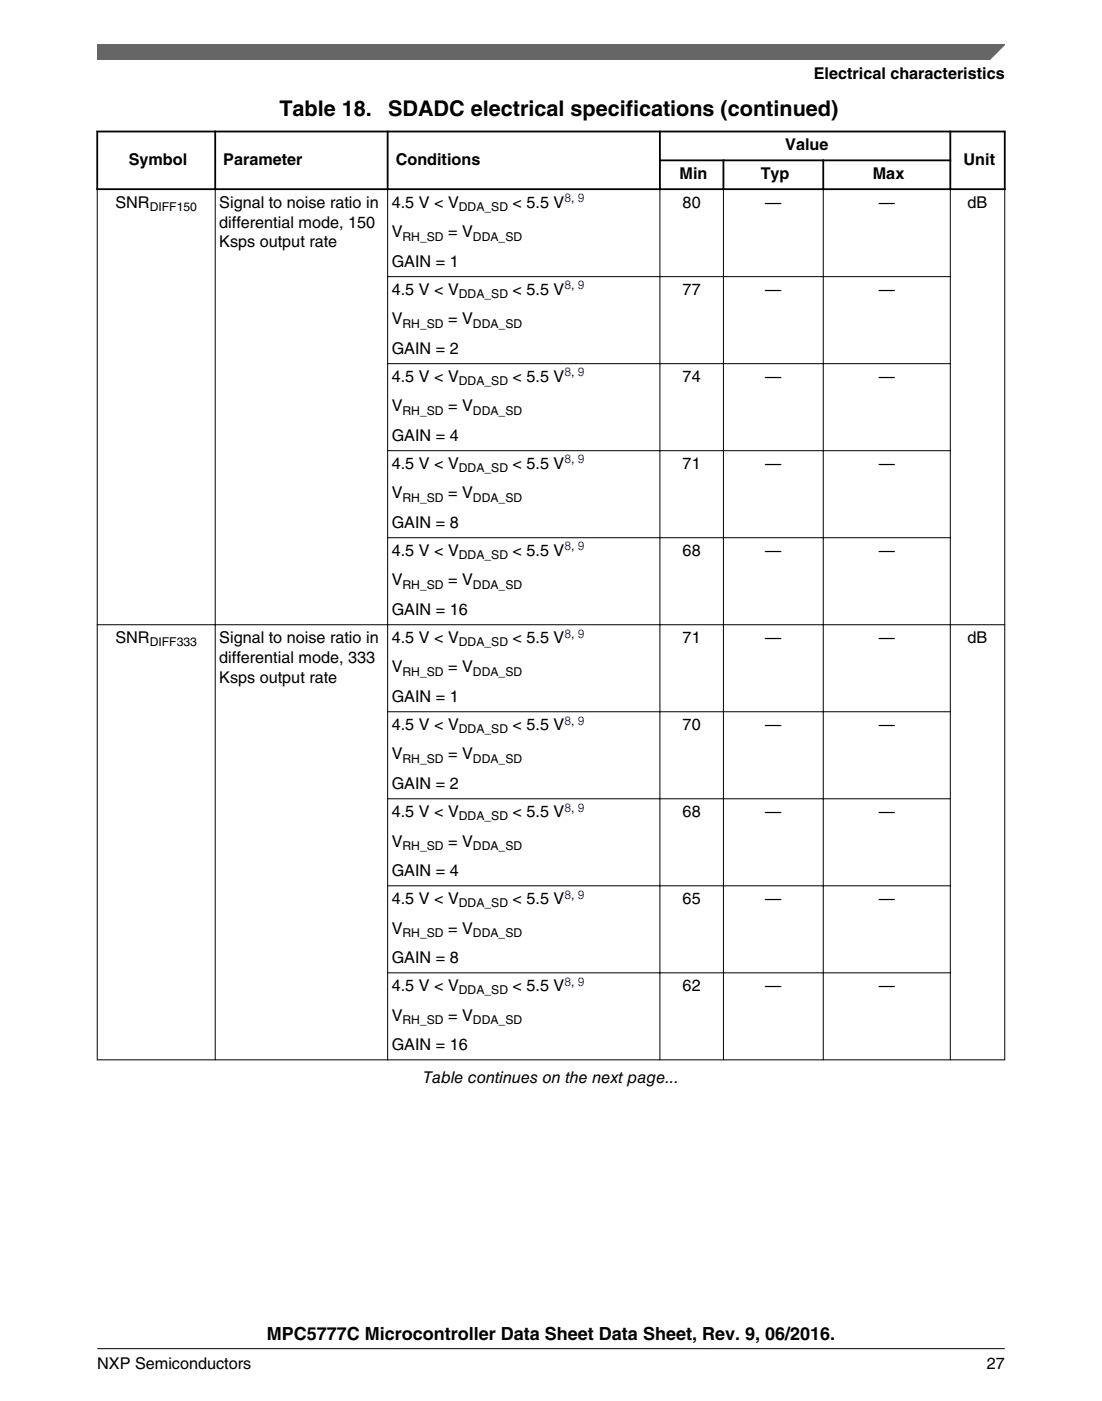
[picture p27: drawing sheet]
<svg xmlns="http://www.w3.org/2000/svg" width="216mm" height="274mm" viewBox="0 0 216 274" stroke-linecap="round" stroke-linejoin="round" font-family="sans-serif">
<defs><g id="words">
<g font-size="4.2">
<text x="54.7" y="22.6">Table 18.</text>
<text x="76" y="22.6">SDADC electrical specifications (continued)</text>
</g>
<text font-size="3.5" x="52.3" y="262.3">MPC5777C Microcontroller Data Sheet Data Sheet, Rev. 9, 06/2016.</text>
<g font-size="3.2">
<text x="159.4" y="15.5">Electrical characteristics</text>
<text x="153.9" y="29.4">Value</text>
<text x="25.2" y="32.2">Symbol</text>
<text x="43.8" y="32.2">Parameter</text>
<text x="77.5" y="32.2">Conditions</text>
<text x="133.1" y="35">Min</text>
<text x="149" y="35">Typ</text>
<text x="171" y="35">Max</text>
<text x="188.8" y="32.2">Unit</text>
<text x="22.6" y="40.7">SNR</text>
<text x="43" y="40.7">Signal to noise ratio in</text>
<text x="76.7" y="40.7">4.5 V &lt; V</text>
<text x="100.4" y="40.7">&lt; 5.5 V</text>
<text x="133.7" y="40.7">80</text>
<text x="149.9" y="40.7">—</text>
<text x="172.1" y="40.7">—</text>
<text x="189.6" y="40.7">dB</text>
<text x="43" y="44.6">differential mode, 150</text>
<text x="76.7" y="46.5">V</text>
<text x="87.8" y="46.5">= V</text>
<text x="43" y="48.4">Ksps output rate</text>
<text x="76.7" y="52.3">GAIN = 1</text>
<text x="76.7" y="57.7">4.5 V &lt; V</text>
<text x="100.4" y="57.7">&lt; 5.5 V</text>
<text x="133.7" y="57.7">77</text>
<text x="149.9" y="57.7">—</text>
<text x="172.1" y="57.7">—</text>
<text x="76.7" y="63.5">V</text>
<text x="87.8" y="63.5">= V</text>
<text x="76.7" y="69.3">GAIN = 2</text>
<text x="76.7" y="74.8">4.5 V &lt; V</text>
<text x="100.4" y="74.8">&lt; 5.5 V</text>
<text x="133.7" y="74.8">74</text>
<text x="149.9" y="74.8">—</text>
<text x="172.1" y="74.8">—</text>
<text x="76.7" y="80.6">V</text>
<text x="87.8" y="80.6">= V</text>
<text x="76.7" y="86.3">GAIN = 4</text>
<text x="76.7" y="91.8">4.5 V &lt; V</text>
<text x="100.4" y="91.8">&lt; 5.5 V</text>
<text x="133.7" y="91.8">71</text>
<text x="149.9" y="91.8">—</text>
<text x="172.1" y="91.8">—</text>
<text x="76.7" y="97.6">V</text>
<text x="87.8" y="97.6">= V</text>
<text x="76.7" y="103.4">GAIN = 8</text>
<text x="76.7" y="108.8">4.5 V &lt; V</text>
<text x="100.4" y="108.8">&lt; 5.5 V</text>
<text x="133.7" y="108.8">68</text>
<text x="149.9" y="108.8">—</text>
<text x="172.1" y="108.8">—</text>
<text x="76.7" y="114.6">V</text>
<text x="87.8" y="114.6">= V</text>
<text x="22.6" y="125.9">SNR</text>
<text x="43" y="125.9">Signal to noise ratio in</text>
<text x="76.7" y="120.4">GAIN = 16</text>
<text x="76.7" y="125.9">4.5 V &lt; V</text>
<text x="100.4" y="125.9">&lt; 5.5 V</text>
<text x="133.7" y="125.9">71</text>
<text x="149.9" y="125.9">—</text>
<text x="172.1" y="125.9">—</text>
<text x="189.6" y="125.9">dB</text>
<text x="43" y="129.8">differential mode, 333</text>
<text x="76.7" y="131.7">V</text>
<text x="87.8" y="131.7">= V</text>
<text x="43" y="133.6">Ksps output rate</text>
<text x="76.7" y="137.5">GAIN = 1</text>
<text x="76.7" y="142.9">4.5 V &lt; V</text>
<text x="100.4" y="142.9">&lt; 5.5 V</text>
<text x="133.7" y="142.9">70</text>
<text x="149.9" y="142.9">—</text>
<text x="172.1" y="142.9">—</text>
<text x="76.7" y="148.7">V</text>
<text x="87.8" y="148.7">= V</text>
<text x="76.7" y="154.5">GAIN = 2</text>
<text x="76.7" y="160">4.5 V &lt; V</text>
<text x="100.4" y="160">&lt; 5.5 V</text>
<text x="133.7" y="160">68</text>
<text x="149.9" y="160">—</text>
<text x="172.1" y="160">—</text>
<text x="76.7" y="165.7">V</text>
<text x="87.8" y="165.7">= V</text>
<text x="76.7" y="171.5">GAIN = 4</text>
<text x="76.7" y="177">4.5 V &lt; V</text>
<text x="100.4" y="177">&lt; 5.5 V</text>
<text x="133.7" y="177">65</text>
<text x="149.9" y="177">—</text>
<text x="172.1" y="177">—</text>
<text x="76.7" y="182.8">V</text>
<text x="87.8" y="182.8">= V</text>
<text x="76.7" y="188.6">GAIN = 8</text>
<text x="76.7" y="194">4.5 V &lt; V</text>
<text x="100.4" y="194">&lt; 5.5 V</text>
<text x="133.7" y="194">62</text>
<text x="149.9" y="194">—</text>
<text x="172.1" y="194">—</text>
<text x="76.7" y="199.8">V</text>
<text x="87.8" y="199.8">= V</text>
<text x="76.7" y="205.6">GAIN = 16</text>
<text x="82.9" y="212.1">Table continues on the next page...</text>
<text x="19" y="268">NXP Semiconductors</text>
<text x="193.3" y="268">27</text>
</g>
<g font-size="2.4">
<text x="29.3" y="41.3">DIFF150</text>
<text x="89.9" y="41.3">DDA_SD</text>
<text x="78.9" y="47.1">RH_SD</text>
<text x="92.7" y="47.1">DDA_SD</text>
<text x="89.9" y="58.4">DDA_SD</text>
<text x="78.9" y="64.1">RH_SD</text>
<text x="92.7" y="64.1">DDA_SD</text>
<text x="89.9" y="75.4">DDA_SD</text>
<text x="78.9" y="81.2">RH_SD</text>
<text x="92.7" y="81.2">DDA_SD</text>
<text x="89.9" y="92.4">DDA_SD</text>
<text x="78.9" y="98.2">RH_SD</text>
<text x="92.7" y="98.2">DDA_SD</text>
<text x="89.9" y="109.5">DDA_SD</text>
<text x="78.9" y="115.3">RH_SD</text>
<text x="92.7" y="115.3">DDA_SD</text>
<text x="29.3" y="126.5">DIFF333</text>
<text x="89.9" y="126.5">DDA_SD</text>
<text x="78.9" y="132.3">RH_SD</text>
<text x="92.7" y="132.3">DDA_SD</text>
<text x="89.9" y="143.6">DDA_SD</text>
<text x="78.9" y="149.3">RH_SD</text>
<text x="92.7" y="149.3">DDA_SD</text>
<text x="89.9" y="160.6">DDA_SD</text>
<text x="78.9" y="166.4">RH_SD</text>
<text x="92.7" y="166.4">DDA_SD</text>
<text x="89.9" y="177.6">DDA_SD</text>
<text x="78.9" y="183.4">RH_SD</text>
<text x="92.7" y="183.4">DDA_SD</text>
<text x="89.9" y="194.7">DDA_SD</text>
<text x="78.9" y="200.5">RH_SD</text>
<text x="92.7" y="200.5">DDA_SD</text>
</g>
<g font-size="2.4" fill="#00f">
<text x="110.6" y="39.6">8, 9</text>
<text x="110.6" y="56.7">8, 9</text>
<text x="110.6" y="73.7">8, 9</text>
<text x="110.6" y="90.7">8, 9</text>
<text x="110.6" y="107.8">8, 9</text>
<text x="110.6" y="124.8">8, 9</text>
<text x="110.6" y="141.9">8, 9</text>
<text x="110.6" y="158.9">8, 9</text>
<text x="110.6" y="175.9">8, 9</text>
<text x="110.6" y="193">8, 9</text>
</g>
</g></defs>
<path d="M18.9 25.8h178.1M18.9 37h178.1M19.1 25.6v11.6M42.2 25.6v11.6M75.9 25.6v11.6M129.1 31.4h57.3M129.3 25.6v11.6M141.7 31.2v6M161.3 31.2v6M186.2 25.6v11.6M196.8 25.6v11.6" fill="none" stroke="#000" stroke-width=".35"/>
<g fill="none" stroke="#000" stroke-width=".2">
<path d="M19.1 37.2v170.4M42.2 36.8v170.8M75.9 36.8v170.8M129.3 36.8v170.8M141.7 36.8v170.8M161.3 36.8v170.8M186.2 36.8v170.8M196.8 37.2v170.4M75.9 54.2h110.4M75.9 71.2h110.4M75.9 88.2h110.4M75.9 105.3h110.4"/>
<path d="M19 122.3h177.9M75.9 139.4h110.4M75.9 156.4h110.4M75.9 173.4h110.4M75.9 190.5h110.4M19 207.5h177.9"/>
</g>
<path d="M19.1 8.7h177.8l-5.7 3h-172.1z" fill="#666"/>
<path d="M19.1 11.7v-3h177.8l-3.1 3" fill="none" stroke="#666" stroke-width=".28"/>
<path d="M19.1 264.1h177.8" fill="none" stroke="#000" stroke-width=".2"/>
<use href="#words"/>
</svg>
